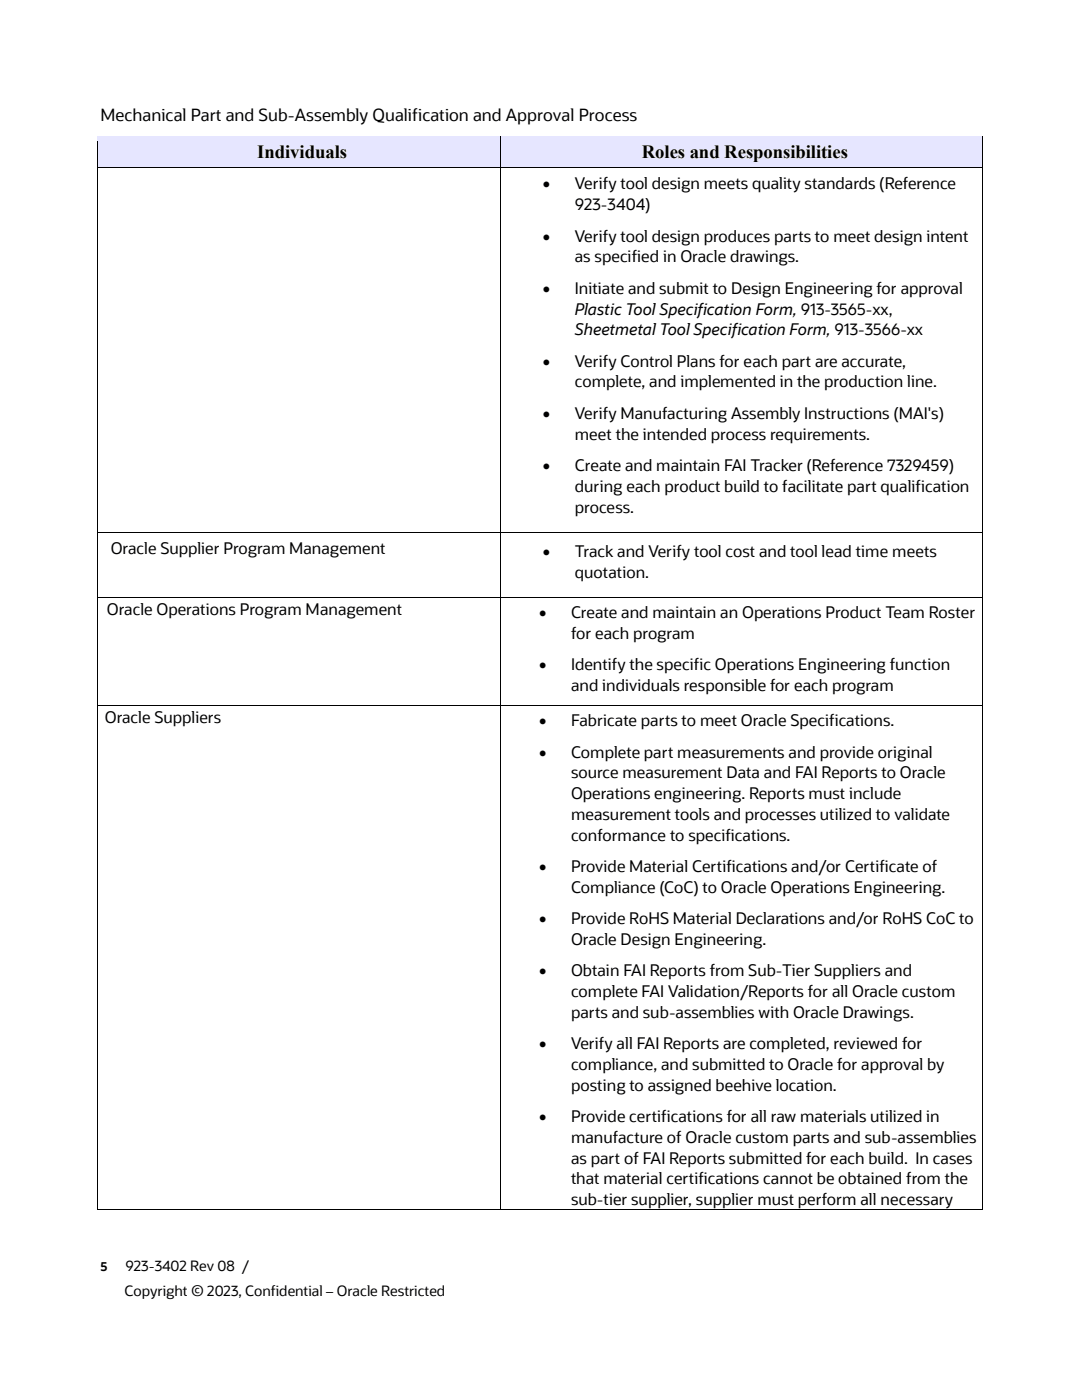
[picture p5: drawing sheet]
<svg xmlns="http://www.w3.org/2000/svg" width="216mm" height="279mm" viewBox="0 0 216 279" stroke-linecap="round" stroke-linejoin="round" font-family="sans-serif">
<defs><g id="words">
<g font-size="3.7">
<text x="51.3" y="31.6">Individuals</text>
<text x="128" y="31.6">Roles and Responsibilities</text>
</g>
<text font-size="3.3" x="20.1" y="24.2">Mechanical Part and Sub-Assembly Qualification and Approval Process</text>
<g font-size="3.2">
<text x="108.3" y="37.8">•</text>
<text x="114.7" y="37.8">Verify tool design meets quality standards (Reference</text>
<text x="114.7" y="42">923-3404)</text>
<text x="108.3" y="48.2">•</text>
<text x="114.7" y="48.2">Verify tool design produces parts to meet design intent</text>
<text x="114.7" y="52.4">as specified in Oracle drawings.</text>
<text x="108.3" y="58.6">•</text>
<text x="114.7" y="58.6">Initiate and submit to Design Engineering for approval</text>
<text x="114.7" y="62.8">Plastic Tool Specification Form, 913-3565-xx,</text>
<text x="114.7" y="66.9">Sheetmetal Tool Specification Form, 913-3566-xx</text>
<text x="108.3" y="73.2">•</text>
<text x="114.7" y="73.2">Verify Control Plans for each part are accurate,</text>
<text x="114.7" y="77.3">complete, and implemented in the production line.</text>
<text x="108.3" y="83.6">•</text>
<text x="114.7" y="83.6">Verify Manufacturing Assembly Instructions (MAI's)</text>
<text x="114.7" y="87.7">meet the intended process requirements.</text>
<text x="108.3" y="94">•</text>
<text x="114.7" y="94">Create and maintain FAI Tracker (Reference 7329459)</text>
<text x="114.7" y="98.1">during each product build to facilitate part qualification</text>
<text x="114.7" y="102.3">process.</text>
<text x="22.1" y="110.5">Oracle Supplier Program Management</text>
<text x="108.3" y="111.2">•</text>
<text x="114.7" y="111.2">Track and Verify tool cost and tool lead time meets</text>
<text x="114.7" y="115.3">quotation.</text>
<text x="21.3" y="122.7">Oracle Operations Program Management</text>
<text x="107.6" y="123.3">•</text>
<text x="113.9" y="123.3">Create and maintain an Operations Product Team Roster</text>
<text x="113.9" y="127.5">for each program</text>
<text x="107.6" y="133.7">•</text>
<text x="113.9" y="133.7">Identify the specific Operations Engineering function</text>
<text x="113.9" y="137.9">and individuals responsible for each program</text>
<text x="20.9" y="144.2">Oracle Suppliers</text>
<text x="107.6" y="145">•</text>
<text x="113.9" y="145">Fabricate parts to meet Oracle Specifications.</text>
<text x="107.6" y="151.2">•</text>
<text x="113.9" y="151.2">Complete part measurements and provide original</text>
<text x="113.9" y="155.3">source measurement Data and FAI Reports to Oracle</text>
<text x="113.9" y="159.5">Operations engineering. Reports must include</text>
<text x="113.9" y="163.6">measurement tools and processes utilized to validate</text>
<text x="113.9" y="167.8">conformance to specifications.</text>
<text x="107.6" y="174.1">•</text>
<text x="113.9" y="174.1">Provide Material Certifications and/or Certificate of</text>
<text x="113.9" y="178.2">Compliance (CoC) to Oracle Operations Engineering.</text>
<text x="107.6" y="184.5">•</text>
<text x="113.9" y="184.5">Provide RoHS Material Declarations and/or RoHS CoC to</text>
<text x="113.9" y="188.6">Oracle Design Engineering.</text>
<text x="107.6" y="194.8">•</text>
<text x="113.9" y="194.8">Obtain FAI Reports from Sub-Tier Suppliers and</text>
<text x="113.9" y="199">complete FAI Validation/Reports for all Oracle custom</text>
<text x="113.9" y="203.1">parts and sub-assemblies with Oracle Drawings.</text>
<text x="107.6" y="209.4">•</text>
<text x="113.9" y="209.4">Verify all FAI Reports are completed, reviewed for</text>
<text x="113.9" y="213.6">compliance, and submitted to Oracle for approval by</text>
<text x="113.9" y="217.7">posting to assigned beehive location.</text>
<text x="107.6" y="224">•</text>
<text x="113.9" y="224">Provide certifications for all raw materials utilized in</text>
<text x="113.9" y="228.1">manufacture of Oracle custom parts and sub-assemblies</text>
<text x="113.9" y="232.2">as part of FAI Reports submitted for each build. In cases</text>
<text x="113.9" y="236.4">that material certifications cannot be obtained from the</text>
<text x="113.9" y="240.5">sub-tier supplier, supplier must perform all necessary</text>
</g>
<g font-size="2.8">
<text x="25.1" y="253.6">923-3402 Rev 08 /</text>
<text x="24.9" y="258.6">Copyright © 2023, Confidential – Oracle Restricted</text>
</g>
<text font-size="2.5" x="20.1" y="253.6">5</text>
</g></defs>
<g fill="#e6e6ff">
<path d="M19.5 27.2h80.4v6.2h-80.4z" fill-rule="evenodd"/>
<path d="M20.4 28.2h78.6v4.2h-78.6z" fill-rule="evenodd"/>
<path d="M99.9 27.2h96.1v6.2h-96.1z" fill-rule="evenodd"/>
<path d="M100.9 28.2h94.2v4.2h-94.2z" fill-rule="evenodd"/>
</g>
<g fill="#000">
<path d="M19.4 27.1l.1 1.1z" fill-rule="evenodd"/>
<path d="M19.4 27.1l.1 .1z" fill-rule="evenodd"/>
</g>
<path d="M19.5 27.2h80.3" fill="none" stroke="#000" stroke-width=".2"/>
<path d="M19.5 27.2h80.3v1h-80.3z" fill-rule="evenodd" fill="#e6e6ff"/>
<g fill="#000">
<path d="M99.8 27.2l.1 1z" fill-rule="evenodd"/>
<path d="M99.8 27.1l.1 .1z" fill-rule="evenodd"/>
</g>
<path d="M99.9 27.2h96.1" fill="none" stroke="#000" stroke-width=".2"/>
<path d="M99.9 27.2h96.1v1h-96.1z" fill-rule="evenodd" fill="#e6e6ff"/>
<g fill="#000">
<path d="M196 27.1l.1 1.1z" fill-rule="evenodd"/>
<path d="M196 27.1l.1 .1z" fill-rule="evenodd"/>
</g>
<path d="M19.4 32.4h80.5v1h-80.5z" fill-rule="evenodd" fill="#e6e6ff"/>
<path d="M19.4 28.2v5.2" fill="none" stroke="#000" stroke-width=".2"/>
<path d="M99.9 32.4h96.2v1h-96.2z" fill-rule="evenodd" fill="#e6e6ff"/>
<path d="M99.9 28.2v5.2M196.1 28.2v5.2" fill="none" stroke="#000" stroke-width=".2"/>
<g fill="#fff">
<path d="M114.7 34.5h76.1v4.1h-76.1z" fill-rule="evenodd"/>
<path d="M114.7 38.6h15.1v4.2h-15.1z" fill-rule="evenodd"/>
<path d="M114.7 44.9h78.6v4.1h-78.6z" fill-rule="evenodd"/>
<path d="M114.7 49h44.8v4.2h-44.8z" fill-rule="evenodd"/>
<path d="M114.7 55.3h77.4v4.1h-77.4z" fill-rule="evenodd"/>
<path d="M114.7 59.4h63.4v4.2h-63.4z" fill-rule="evenodd"/>
<path d="M114.7 63.6h69.5v4.1h-69.5z" fill-rule="evenodd"/>
<path d="M114.7 69.8h66.1v4.2h-66.1z" fill-rule="evenodd"/>
<path d="M114.7 74h72.3v4.1h-72.3z" fill-rule="evenodd"/>
<path d="M114.7 80.2h73.6v4.2h-73.6z" fill-rule="evenodd"/>
<path d="M114.7 84.4h58.9v4.1h-58.9z" fill-rule="evenodd"/>
<path d="M114.7 90.7h75.7v4.1h-75.7z" fill-rule="evenodd"/>
<path d="M114.7 94.8h78.8v4.2h-78.8z" fill-rule="evenodd"/>
<path d="M114.7 99h11.8v4.1h-11.8z" fill-rule="evenodd"/>
</g>
<g fill="#000">
<path d="M19.4 33.4l.1 1.1z" fill-rule="evenodd"/>
<path d="M99.8 33.4l.1 1.1z" fill-rule="evenodd"/>
<path d="M196 33.4l.1 1.1z" fill-rule="evenodd"/>
</g>
<path d="M19.4 34.5v71.7M19.5 33.5h80.3M99.9 34.5v71.7M99.9 33.5h96.1M196.1 34.5v71.7" fill="none" stroke="#000" stroke-width=".2"/>
<g fill="#fff">
<path d="M114.7 107.8h72.2v4.2h-72.2z" fill-rule="evenodd"/>
<path d="M114.7 112h14.8v4.1h-14.8z" fill-rule="evenodd"/>
</g>
<g fill="#000">
<path d="M19.4 106.2l.1 1z" fill-rule="evenodd"/>
<path d="M99.8 106.2l.1 1z" fill-rule="evenodd"/>
<path d="M196 106.2l.1 1z" fill-rule="evenodd"/>
</g>
<path d="M19.4 107.2v12M19.5 106.2h80.3M99.9 107.2v12M99.9 106.2h96.1M196.1 107.2v12" fill="none" stroke="#000" stroke-width=".2"/>
<g fill="#fff">
<path d="M113.9 120h80.8v4.1h-80.8z" fill-rule="evenodd"/>
<path d="M113.9 124.1h24.8v4.2h-24.8z" fill-rule="evenodd"/>
<path d="M113.9 130.4h23.8v4.2h-23.8z" fill-rule="evenodd"/>
</g>
<g fill="#000">
<path d="M19.4 119.2l.1 .1z" fill-rule="evenodd"/>
<path d="M99.8 119.2l.1 .1z" fill-rule="evenodd"/>
<path d="M196 119.2l.1 .1z" fill-rule="evenodd"/>
</g>
<path d="M19.4 119.3v21.5M19.5 119.3h80.3M99.9 119.3v21.5M99.9 119.3h96.1M196.1 119.3v21.5" fill="none" stroke="#000" stroke-width=".2"/>
<g fill="#fff">
<path d="M113.9 141.6h64.6v4.2h-64.6z" fill-rule="evenodd"/>
<path d="M113.9 147.9h72.3v4.1h-72.3z" fill-rule="evenodd"/>
<path d="M113.9 152h74.9v4.2h-74.9z" fill-rule="evenodd"/>
<path d="M113.9 156.2h66v4.1h-66z" fill-rule="evenodd"/>
<path d="M113.9 160.3h75.7v4.1h-75.7z" fill-rule="evenodd"/>
<path d="M113.9 164.4h43.8v4.2h-43.8z" fill-rule="evenodd"/>
<path d="M113.9 170.7h73.2v4.2h-73.2z" fill-rule="evenodd"/>
<path d="M113.9 174.9h74.8v4.1h-74.8z" fill-rule="evenodd"/>
<path d="M113.9 181.1h80.5v4.2h-80.5z" fill-rule="evenodd"/>
<path d="M113.9 185.3h39v4.1h-39z" fill-rule="evenodd"/>
<path d="M113.9 191.5h68.1v4.1h-68.1z" fill-rule="evenodd"/>
<path d="M113.9 195.6h76.8v4.2h-76.8z" fill-rule="evenodd"/>
<path d="M113.9 199.8h68.5v4.1h-68.5z" fill-rule="evenodd"/>
<path d="M113.9 206.1h70.2v4.1h-70.2z" fill-rule="evenodd"/>
<path d="M113.9 210.2h74.6v4.2h-74.6z" fill-rule="evenodd"/>
<path d="M113.9 214.4h53.1v4.1h-53.1z" fill-rule="evenodd"/>
<path d="M113.9 220.6h73.7v4.2h-73.7z" fill-rule="evenodd"/>
<path d="M113.9 224.8h81v4.1h-81z" fill-rule="evenodd"/>
<path d="M113.9 228.9h80.2v4.1h-80.2z" fill-rule="evenodd"/>
<path d="M113.9 233h79.3v4.2h-79.3z" fill-rule="evenodd"/>
<path d="M113.9 237.2h76.3v4.1h-76.3z" fill-rule="evenodd"/>
</g>
<g fill="#000">
<path d="M19.4 140.8l.1 .1z" fill-rule="evenodd"/>
<path d="M99.8 140.8l.1 .1z" fill-rule="evenodd"/>
<path d="M196 140.8l.1 .1z" fill-rule="evenodd"/>
<path d="M19.4 241.3l.1 .1z" fill-rule="evenodd"/>
<path d="M19.4 241.3l.1 .1z" fill-rule="evenodd"/>
<path d="M99.8 241.3l.1 .1z" fill-rule="evenodd"/>
<path d="M196 241.3l.1 .1z" fill-rule="evenodd"/>
<path d="M196 241.3l.1 .1z" fill-rule="evenodd"/>
</g>
<path d="M19.4 140.9v100.4M19.5 140.9h80.3M99.9 140.9v100.4M99.9 140.9h96.1M196.1 140.9v100.4M19.5 241.4h80.3M99.9 241.4h96.1" fill="none" stroke="#000" stroke-width=".2"/>
<use href="#words"/>
</svg>
